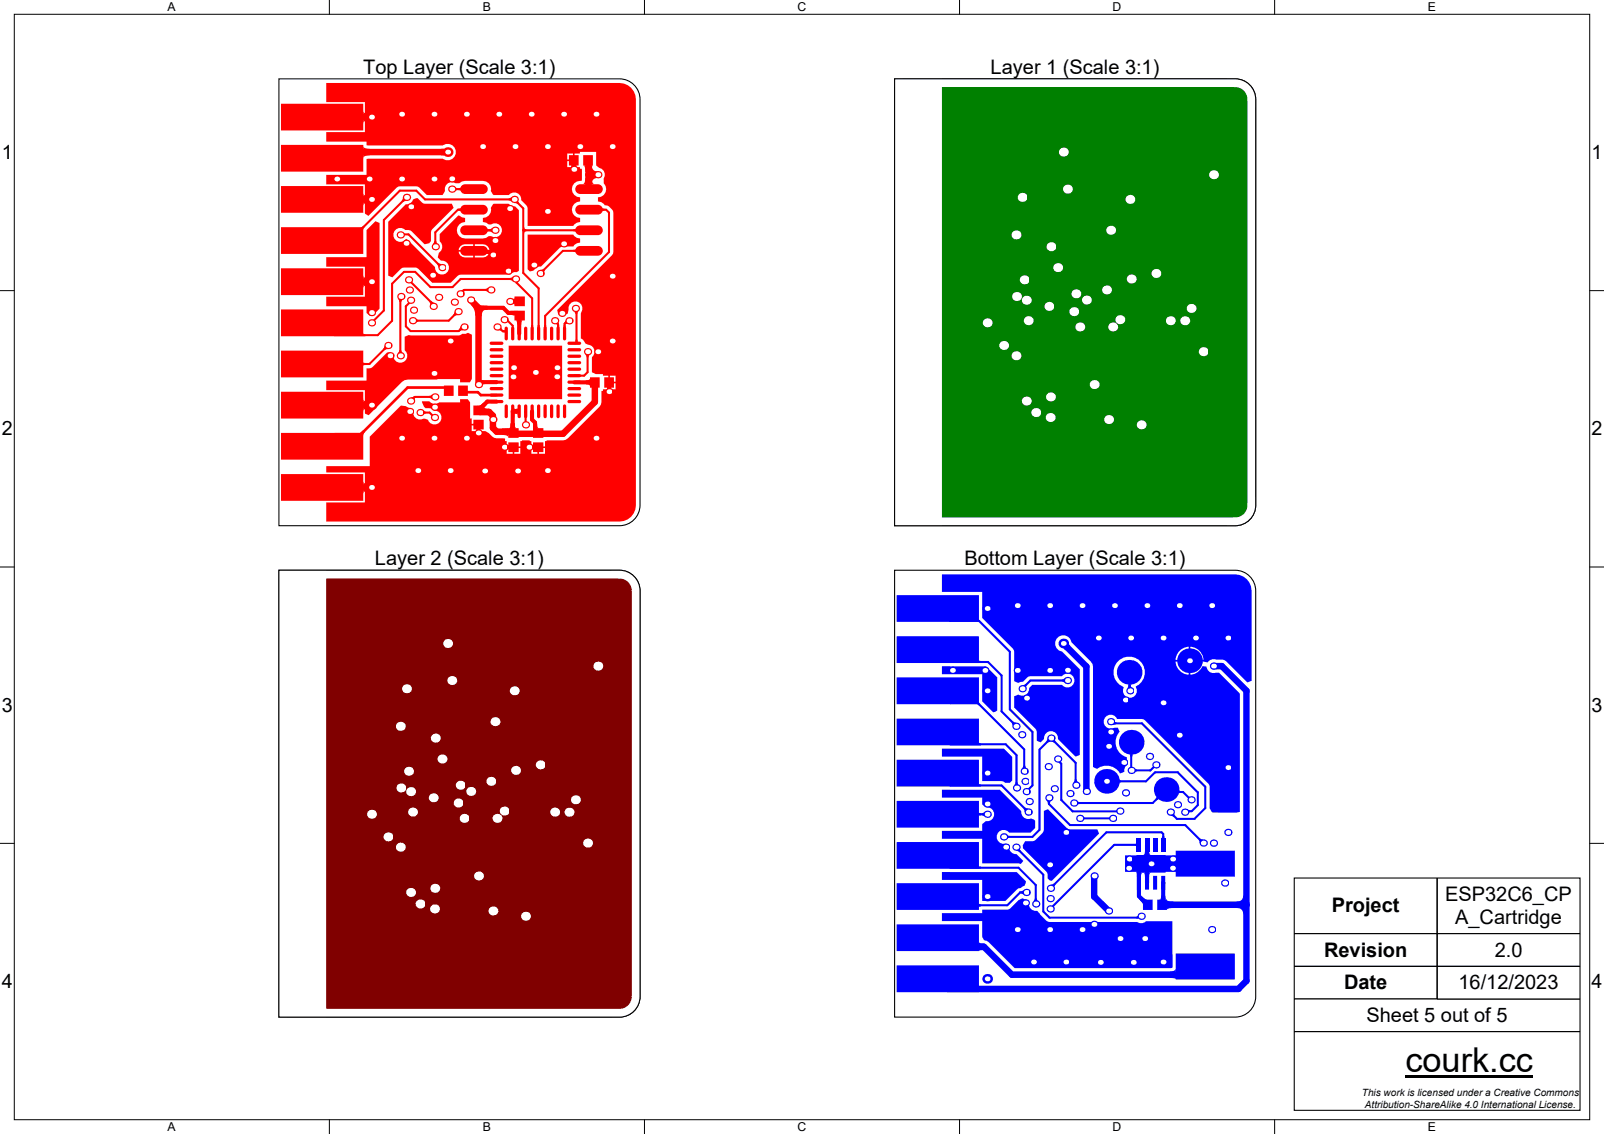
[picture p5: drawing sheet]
<svg xmlns="http://www.w3.org/2000/svg" width="297mm" height="210mm" viewBox="0 0 297 210" stroke-linecap="round" stroke-linejoin="round" font-family="sans-serif">
<defs><g id="words">
<text font-size="6.3" x="260.2" y="198.5">courk.cc</text>
<g font-size="3.7">
<text x="67.3" y="13.7">Top Layer (Scale 3:1)</text>
<text x="183.4" y="13.7">Layer 1 (Scale 3:1)</text>
<text x="69.4" y="104.7">Layer 2 (Scale 3:1)</text>
<text x="178.6" y="104.7">Bottom Layer (Scale 3:1)</text>
<text x="267.6" y="166.8">ESP32C6_CP</text>
<text x="246.6" y="169">Project</text>
<text x="269.5" y="171.1">A_Cartridge</text>
<text x="245.2" y="177.2">Revision</text>
<text x="276.8" y="177.2">2.0</text>
<text x="248.9" y="183.2">Date</text>
<text x="270.1" y="183.2">16/12/2023</text>
<text x="253" y="189.2">Sheet 5 out of 5</text>
</g>
<g font-size="3.6">
<text x=".3" y="29.4">1</text>
<text x="294.7" y="29.4">1</text>
<text x=".3" y="80.6">2</text>
<text x="294.7" y="80.6">2</text>
<text x=".3" y="131.8">3</text>
<text x="294.7" y="131.8">3</text>
<text x=".3" y="183">4</text>
<text x="294.7" y="183">4</text>
</g>
<g font-size="2.3">
<text x="31" y="2.1">A</text>
<text x="89.4" y="2.1">B</text>
<text x="147.7" y="2.1">C</text>
<text x="206" y="2.1">D</text>
<text x="264.4" y="2.1">E</text>
<text x="31" y="209.5">A</text>
<text x="89.4" y="209.5">B</text>
<text x="147.7" y="209.5">C</text>
<text x="206" y="209.5">D</text>
<text x="264.4" y="209.5">E</text>
</g>
<g font-size="1.9">
<text x="252.2" y="203">This work is licensed under a Creative Commons</text>
<text x="252.7" y="205.2">Attribution-ShareAlike 4.0 International License.</text>
</g>
</g></defs>
<g fill="none" stroke="#000" stroke-width=".19">
<path d="M2.6 2.6h291.8v204.8h-291.8zM61 0v2.6M119.3 0v2.6M177.7 0v2.6M236 0v2.6M0 53.8h2.6M294.4 53.8h2.6M0 105h2.6M294.4 105h2.6M0 156.2h2.6M294.4 156.2h2.6M61 207.4v2.6"/>
<path d="M119.3 207.4v2.6M177.7 207.4v2.6M236 207.4v2.6"/>
</g>
<path d="M239.7 162.7h26.3v10.1h-26.3z" fill="#fff"/>
<path d="M266.1 162.6v10.3h-26.5" fill="none" stroke="#000" stroke-width=".2"/>
<path d="M239.7 173h26.3v5.9h-26.3z" fill="#fff"/>
<path d="M239.6 172.9h26.5v6.1h-26.5" fill="none" stroke="#000" stroke-width=".2"/>
<path d="M239.7 179.1h26.3v5.8h-26.3z" fill="#fff"/>
<path d="M239.6 179h26.5v6h-26.5" fill="none" stroke="#000" stroke-width=".2"/>
<path d="M239.7 185.1h52.8v5.8h-52.8z" fill="#fff"/>
<path d="M239.6 185h53M239.6 191h53" fill="none" stroke="#000" stroke-width=".2"/>
<path d="M239.7 191.1h52.8v14.4h-52.8z" fill="#fff"/>
<path d="M239.6 191h53" fill="none" stroke="#000" stroke-width=".2"/>
<path d="M266.2 162.7h26.3v10.1h-26.3z" fill="#fff"/>
<path d="M266.1 162.6v10.3h26.5" fill="none" stroke="#000" stroke-width=".2"/>
<path d="M266.2 173h26.3v5.9h-26.3z" fill="#fff"/>
<path d="M292.6 172.9h-26.5v6.1h26.5" fill="none" stroke="#000" stroke-width=".2"/>
<path d="M266.2 179.1h26.3v5.8h-26.3z" fill="#fff"/>
<path d="M239.6 162.6h53v43h-53zM292.6 179h-26.5v6h26.5" fill="none" stroke="#000" stroke-width=".2"/>
<path d="M260.2 199.2h23.7v.4h-23.7z" fill="#000"/>
<path d="M51.6 14.6h63.1a3.8 3.8 0 0 1 3.8 3.8v75.1a3.8 3.8 0 0 1-3.8 3.9h-63.1z" fill-rule="evenodd" fill="#fff" stroke="#000" stroke-width=".2"/>
<g fill="#f00">
<path d="M84.8 71.4h1.8v1.9h-1.8z" fill-rule="evenodd"/>
<path d="M82.2 71.4h1.8v1.9h-1.8z" fill-rule="evenodd"/>
<path d="M93.6 74.9a.3 .3 0 0 1 .4 .3v1.9a.3 .3 0 0 1-.3 .3 .3 .3 0 0 1-.3-.3v-1.9z" fill-rule="evenodd"/>
<path d="M94.8 74.9a.3 .3 0 0 1 .4 .3v1.9a.3 .3 0 0 1-.3 .3 .3 .3 0 0 1-.3-.3v-1.9z" fill-rule="evenodd"/>
<path d="M96 74.9a.3 .3 0 0 1 .4 .3v1.9a.3 .3 0 0 1-.3 .3 .3 .3 0 0 1-.3-.3v-1.9z" fill-rule="evenodd"/>
<path d="M97.2 74.9a.3 .3 0 0 1 .4 .3v1.9a.3 .3 0 0 1-.3 .3 .3 .3 0 0 1-.3-.3v-1.9z" fill-rule="evenodd"/>
<path d="M98.4 74.9a.3 .3 0 0 1 .4 .3v1.9a.3 .3 0 0 1-.3 .3 .3 .3 0 0 1-.3-.3v-1.9z" fill-rule="evenodd"/>
<path d="M99.6 74.9a.3 .3 0 0 1 .4 .3v1.9a.3 .3 0 0 1-.3 .3 .3 .3 0 0 1-.3-.3v-1.9z" fill-rule="evenodd"/>
<path d="M100.8 74.9a.3 .3 0 0 1 .4 .3v1.9a.3 .3 0 0 1-.3 .3 .3 .3 0 0 1-.3-.3v-1.9z" fill-rule="evenodd"/>
<path d="M102 74.9a.3 .3 0 0 1 .4 .3v1.9a.3 .3 0 0 1-.3 .3 .3 .3 0 0 1-.3-.3v-1.9z" fill-rule="evenodd"/>
<path d="M103.2 74.9a.3 .3 0 0 1 .4 .3v1.9a.3 .3 0 0 1-.3 .3 .3 .3 0 0 1-.3-.3v-1.9z" fill-rule="evenodd"/>
<path d="M104.4 74.9a.3 .3 0 0 1 .4 .3v1.9a.3 .3 0 0 1-.3 .3 .3 .3 0 0 1-.3-.3v-1.9z" fill-rule="evenodd"/>
<path d="M105.1 74.2l.3-.1h1.9a.3 .3 0 0 1 .3 .3 .3 .3 0 0 1-.3 .3h-1.9a.3 .3 0 0 1-.3-.5z" fill-rule="evenodd"/>
<path d="M105.1 73l.3-.1h1.9a.3 .3 0 0 1 .3 .3 .3 .3 0 0 1-.3 .3h-1.9a.3 .3 0 0 1-.3-.5z" fill-rule="evenodd"/>
<path d="M105.1 71.8l.3-.1h1.9a.3 .3 0 0 1 .3 .3 .3 .3 0 0 1-.3 .3h-1.9a.3 .3 0 0 1-.3-.5z" fill-rule="evenodd"/>
<path d="M105.2 70.5h2.1a.3 .3 0 0 1 .3 .3 .3 .3 0 0 1-.3 .3h-1.9a.3 .3 0 0 1-.3-.3 .3 .3 0 0 1 .1-.3z" fill-rule="evenodd"/>
<path d="M105.1 69.4l.3-.1h1.9a.3 .3 0 0 1 .3 .3 .3 .3 0 0 1-.3 .3h-1.9a.3 .3 0 0 1-.3-.5z" fill-rule="evenodd"/>
<path d="M105.1 68.2l.3-.1h1.9a.3 .3 0 0 1 .3 .3 .3 .3 0 0 1-.3 .3h-1.9a.3 .3 0 0 1-.3-.5z" fill-rule="evenodd"/>
<path d="M105.1 67l.3-.1h1.9a.3 .3 0 0 1 .3 .3 .3 .3 0 0 1-.3 .3h-1.9a.3 .3 0 0 1-.3-.5z" fill-rule="evenodd"/>
<path d="M105.1 65.8l.3-.1h1.9a.3 .3 0 0 1 .3 .3 .3 .3 0 0 1-.3 .3h-1.9a.3 .3 0 0 1-.3-.5z" fill-rule="evenodd"/>
<path d="M105.2 64.5h2.1a.3 .3 0 0 1 .3 .3 .3 .3 0 0 1-.3 .3h-1.9a.3 .3 0 0 1-.3-.3 .3 .3 0 0 1 .1-.3z" fill-rule="evenodd"/>
<path d="M105.2 63.3h2.1a.3 .3 0 0 1 .3 .3 .3 .3 0 0 1-.3 .3h-1.9a.3 .3 0 0 1-.3-.3 .3 .3 0 0 1 .1-.3z" fill-rule="evenodd"/>
<path d="M104.3 60.6a.3 .3 0 0 1 .3-.1 .3 .3 0 0 1 .2 .3v1.9a.3 .3 0 0 1-.3 .3 .3 .3 0 0 1-.3-.3z" fill-rule="evenodd"/>
<path d="M103.1 60.6a.3 .3 0 0 1 .3-.1 .3 .3 0 0 1 .2 .3v1.9a.3 .3 0 0 1-.3 .3 .3 .3 0 0 1-.3-.3z" fill-rule="evenodd"/>
<path d="M101.9 60.6a.3 .3 0 0 1 .3-.1 .3 .3 0 0 1 .2 .3v1.9a.3 .3 0 0 1-.3 .3 .3 .3 0 0 1-.3-.3z" fill-rule="evenodd"/>
<path d="M100.7 60.6a.3 .3 0 0 1 .3-.1 .3 .3 0 0 1 .2 .3v1.9a.3 .3 0 0 1-.3 .3 .3 .3 0 0 1-.3-.3z" fill-rule="evenodd"/>
<path d="M99.5 60.6a.3 .3 0 0 1 .3-.1 .3 .3 0 0 1 .2 .3v1.9a.3 .3 0 0 1-.3 .3 .3 .3 0 0 1-.3-.3z" fill-rule="evenodd"/>
<path d="M98.3 60.6a.3 .3 0 0 1 .3-.1 .3 .3 0 0 1 .2 .3v1.9a.3 .3 0 0 1-.3 .3 .3 .3 0 0 1-.3-.3z" fill-rule="evenodd"/>
<path d="M97.1 60.6a.3 .3 0 0 1 .3-.1 .3 .3 0 0 1 .2 .3v1.9a.3 .3 0 0 1-.3 .3 .3 .3 0 0 1-.3-.3z" fill-rule="evenodd"/>
<path d="M95.9 60.6a.3 .3 0 0 1 .3-.1 .3 .3 0 0 1 .2 .3v1.9a.3 .3 0 0 1-.3 .3 .3 .3 0 0 1-.3-.3z" fill-rule="evenodd"/>
<path d="M94.7 60.6a.3 .3 0 0 1 .3-.1 .3 .3 0 0 1 .2 .3v1.9a.3 .3 0 0 1-.3 .3 .3 .3 0 0 1-.3-.3z" fill-rule="evenodd"/>
<path d="M93.5 60.6a.3 .3 0 0 1 .3-.1 .3 .3 0 0 1 .2 .3v1.9a.3 .3 0 0 1-.3 .3 .3 .3 0 0 1-.3-.3z" fill-rule="evenodd"/>
<path d="M90.8 63.3h2.1a.3 .3 0 0 1 .3 .3 .3 .3 0 0 1-.3 .3h-1.9a.3 .3 0 0 1-.3-.3 .3 .3 0 0 1 .1-.3z" fill-rule="evenodd"/>
<path d="M90.8 64.5h2.1a.3 .3 0 0 1 .3 .3 .3 .3 0 0 1-.3 .3h-1.9a.3 .3 0 0 1-.3-.3 .3 .3 0 0 1 .1-.3z" fill-rule="evenodd"/>
<path d="M90.8 65.7h2.1a.3 .3 0 0 1 .3 .3 .3 .3 0 0 1-.3 .3h-1.9a.3 .3 0 0 1-.3-.3 .3 .3 0 0 1 .1-.3z" fill-rule="evenodd"/>
<path d="M90.8 66.9h2.1a.3 .3 0 0 1 .3 .3 .3 .3 0 0 1-.3 .3h-1.9a.3 .3 0 0 1-.3-.3 .3 .3 0 0 1 .1-.3z" fill-rule="evenodd"/>
<path d="M90.7 68.2l.3-.1h1.9a.3 .3 0 0 1 .3 .3 .3 .3 0 0 1-.3 .3h-1.9a.3 .3 0 0 1-.3-.5z" fill-rule="evenodd"/>
<path d="M90.8 69.3h2.1a.3 .3 0 0 1 .3 .3 .3 .3 0 0 1-.3 .3h-1.9a.3 .3 0 0 1-.3-.3 .3 .3 0 0 1 .1-.3z" fill-rule="evenodd"/>
<path d="M90.8 70.5h2.1a.3 .3 0 0 1 .3 .3 .3 .3 0 0 1-.3 .3h-1.9a.3 .3 0 0 1-.3-.3 .3 .3 0 0 1 .1-.3z" fill-rule="evenodd"/>
<path d="M90.8 71.7h2.1a.3 .3 0 0 1 .3 .3 .3 .3 0 0 1-.3 .3h-1.9a.3 .3 0 0 1-.3-.3 .3 .3 0 0 1 .1-.3z" fill-rule="evenodd"/>
<path d="M90.7 73l.3-.1h1.9a.3 .3 0 0 1 .3 .3 .3 .3 0 0 1-.3 .3h-1.9a.3 .3 0 0 1-.3-.5z" fill-rule="evenodd"/>
<path d="M90.7 74.2l.3-.1h1.9a.3 .3 0 0 1 .3 .3 .3 .3 0 0 1-.3 .3h-1.9a.3 .3 0 0 1-.3-.5z" fill-rule="evenodd"/>
<path d="M94.2 64h9.9v9.9h-9.9z" fill-rule="evenodd"/>
<path d="M98.7 81.9h1.9v1.8h-1.9z" fill-rule="evenodd"/>
<path d="M98.7 79.3h1.9v1.8h-1.9z" fill-rule="evenodd"/>
<path d="M52 34.5h15.3v4.9h-15.3z" fill-rule="evenodd"/>
<path d="M87.6 75.1h2v1.8h-2z" fill-rule="evenodd"/>
<path d="M87.6 77.7h2v1.8h-2z" fill-rule="evenodd"/>
<path d="M94.1 79.3h1.9v1.8h-1.9z" fill-rule="evenodd"/>
<path d="M94.1 81.9h1.9v1.8h-1.9z" fill-rule="evenodd"/>
<path d="M95.3 57.5h1.9v1.8h-1.9z" fill-rule="evenodd"/>
<path d="M95.3 54.9h1.9v1.8h-1.9z" fill-rule="evenodd"/>
<path d="M109.2 69.9h1.8v1.9h-1.8z" fill-rule="evenodd"/>
<path d="M111.9 69.9h1.8v1.9h-1.8z" fill-rule="evenodd"/>
<path d="M108 28.7h1.8v1.9h-1.8z" fill-rule="evenodd"/>
<path d="M105.3 28.7h1.8v1.9h-1.8z" fill-rule="evenodd"/>
<path d="M85.5 34.4l.6-.3h3.3a.9 .9 0 0 1 .9 .9 .9 .9 0 0 1-.9 .9h-3.3a.9 .9 0 0 1-.8-.5 .9 .9 0 0 1 .2-1z" fill-rule="evenodd"/>
<path d="M85.5 38.2l.6-.3h3.3a.9 .9 0 0 1 .9 .9 .9 .9 0 0 1-.9 .9h-3.3a.9 .9 0 0 1-.8-.5 .9 .9 0 0 1 .2-1z" fill-rule="evenodd"/>
<path d="M85.5 42l.6-.3h3.3a.9 .9 0 0 1 .9 .9 .9 .9 0 0 1-.9 .9h-3.3a.9 .9 0 0 1-.8-.5 .9 .9 0 0 1 .2-1z" fill-rule="evenodd"/>
<path d="M85.5 45.8l.6-.2h3.3a.9 .9 0 0 1 .9 .9 .9 .9 0 0 1-.9 .9h-3.3a.9 .9 0 0 1-.8-.6 .9 .9 0 0 1 .2-1z" fill-rule="evenodd"/>
<path d="M106.8 34.4l.6-.3h3.3a.9 .9 0 0 1 .9 .9 .9 .9 0 0 1-.9 .9h-3.3a.9 .9 0 0 1-.8-.5 .9 .9 0 0 1 .2-1z" fill-rule="evenodd"/>
<path d="M106.8 38.2l.6-.3h3.3a.9 .9 0 0 1 .9 .9 .9 .9 0 0 1-.9 .9h-3.3a.9 .9 0 0 1-.8-.5 .9 .9 0 0 1 .2-1z" fill-rule="evenodd"/>
<path d="M106.8 42l.6-.3h3.3a.9 .9 0 0 1 .9 .9 .9 .9 0 0 1-.9 .9h-3.3a.9 .9 0 0 1-.8-.5 .9 .9 0 0 1 .2-1z" fill-rule="evenodd"/>
<path d="M106.8 45.8l.6-.2h3.3a.9 .9 0 0 1 .9 .9 .9 .9 0 0 1-.9 .9h-3.3a.9 .9 0 0 1-.8-.6 .9 .9 0 0 1 .2-1z" fill-rule="evenodd"/>
<path d="M52 26.8h15.3v5h-15.3z" fill-rule="evenodd"/>
<path d="M52 87.8h15.3v4.9h-15.3z" fill-rule="evenodd"/>
<path d="M52 42.1h15.3v4.9h-15.3z" fill-rule="evenodd"/>
<path d="M52 49.7h15.3v4.9h-15.3z" fill-rule="evenodd"/>
<path d="M52 57.3h15.3v5h-15.3z" fill-rule="evenodd"/>
<path d="M52 64.9h15.3v5h-15.3z" fill-rule="evenodd"/>
<path d="M52 72.6h15.3v4.9h-15.3z" fill-rule="evenodd"/>
<path d="M52 80.2h15.3v4.9h-15.3z" fill-rule="evenodd"/>
<path d="M52 19.2h15.3v5h-15.3z" fill-rule="evenodd"/>
</g>
<g fill="#f00">
<circle cx="88.6" cy="80.2" r=".68"/>
<circle cx="112.8" cy="72.5" r=".68"/>
<circle cx="98" cy="82.8" r=".68"/>
<circle cx="93.4" cy="82.8" r=".68"/>
<circle cx="81.2" cy="55.1" r=".68"/>
<circle cx="110.4" cy="21.2" r=".68"/>
<circle cx="113.4" cy="27.2" r=".68"/>
<circle cx="113.4" cy="51.1" r=".68"/>
<circle cx="113.4" cy="63.2" r=".68"/>
<circle cx="110.4" cy="81.1" r=".68"/>
<circle cx="104.4" cy="21.2" r=".68"/>
<circle cx="107.4" cy="27.2" r=".68"/>
<circle cx="104.4" cy="45.1" r=".68"/>
<circle cx="98.4" cy="21.2" r=".68"/>
<circle cx="101.4" cy="27.2" r=".68"/>
<circle cx="101.4" cy="39.2" r=".68"/>
<circle cx="101.4" cy="87.1" r=".68"/>
<circle cx="92.4" cy="21.2" r=".68"/>
<circle cx="95.4" cy="27.2" r=".68"/>
<circle cx="86.4" cy="21.2" r=".68"/>
<circle cx="89.4" cy="27.2" r=".68"/>
<circle cx="86.4" cy="81.1" r=".68"/>
<circle cx="80.4" cy="21.2" r=".68"/>
<circle cx="80.4" cy="33.2" r=".68"/>
<circle cx="83.4" cy="63.2" r=".68"/>
<circle cx="80.4" cy="69.2" r=".68"/>
<circle cx="80.4" cy="81.1" r=".68"/>
<circle cx="83.4" cy="87.1" r=".68"/>
<circle cx="74.4" cy="21.2" r=".68"/>
<circle cx="74.4" cy="33.2" r=".68"/>
<circle cx="74.4" cy="81.1" r=".68"/>
<circle cx="77.4" cy="87.1" r=".68"/>
<circle cx="68.4" cy="33.2" r=".68"/>
<circle cx="62.4" cy="33.2" r=".68"/>
<circle cx="105.4" cy="59.4" r=".68"/>
<circle cx="106.5" cy="57.1" r=".68"/>
<circle cx="104" cy="58" r=".68"/>
<circle cx="94.1" cy="50.2" r=".68"/>
<circle cx="95.5" cy="51.7" r=".68"/>
<circle cx="100" cy="50.6" r=".68"/>
<circle cx="110.7" cy="65.1" r=".68"/>
<circle cx="98.8" cy="49.1" r=".68"/>
<circle cx="94.4" cy="55.8" r=".68"/>
<circle cx="87.2" cy="55.6" r=".68"/>
<circle cx="102.7" cy="59.4" r=".68"/>
<circle cx="91.3" cy="77.7" r=".68"/>
<circle cx="88.6" cy="71.2" r=".68"/>
<circle cx="80.1" cy="51" r=".68"/>
<circle cx="85.9" cy="60.5" r=".68"/>
<circle cx="93.4" cy="59.2" r=".68"/>
<circle cx="92" cy="60.5" r=".68"/>
<circle cx="97.3" cy="78.7" r=".68"/>
<circle cx="84.8" cy="57.7" r=".68"/>
<circle cx="84.1" cy="56" r=".68"/>
<circle cx="85.2" cy="54.4" r=".68"/>
<circle cx="76.4" cy="59.4" r=".68"/>
<circle cx="76.6" cy="57.4" r=".68"/>
<circle cx="74.2" cy="54.9" r=".68"/>
<circle cx="75.6" cy="51.8" r=".68"/>
<circle cx="76" cy="55.6" r=".68"/>
<circle cx="75.8" cy="53.7" r=".68"/>
<circle cx="95.2" cy="36.9" r=".68"/>
<circle cx="91.3" cy="47.2" r=".68"/>
<circle cx="68.8" cy="57.9" r=".68"/>
<circle cx="94.4" cy="38.6" r=".68"/>
<circle cx="76.1" cy="38.3" r=".68"/>
<circle cx="75.3" cy="36.5" r=".68"/>
<circle cx="91.7" cy="44.5" r=".68"/>
<circle cx="81.8" cy="49.6" r=".68"/>
<circle cx="80.6" cy="45.7" r=".68"/>
<circle cx="83.6" cy="33.1" r=".68"/>
<circle cx="83.6" cy="35" r=".68"/>
<circle cx="71.8" cy="64" r=".68"/>
<circle cx="90.9" cy="53.7" r=".68"/>
<circle cx="108.8" cy="65.1" r=".68"/>
<circle cx="80.2" cy="56.7" r=".68"/>
<circle cx="91.7" cy="42.6" r=".68"/>
<circle cx="75.2" cy="45.1" r=".68"/>
<circle cx="74.1" cy="43.5" r=".68"/>
<circle cx="68.8" cy="59.8" r=".68"/>
<circle cx="72.2" cy="65.9" r=".68"/>
<circle cx="89.7" cy="87.2" r=".68"/>
<circle cx="95.8" cy="87.2" r=".68"/>
<circle cx="82.9" cy="28.2" r=".9"/>
<circle cx="80.5" cy="73.5" r=".68"/>
<circle cx="80.5" cy="77.3" r=".68"/>
<circle cx="80.5" cy="75.4" r=".68"/>
<circle cx="75.9" cy="76.2" r=".68"/>
<circle cx="76" cy="74.3" r=".68"/>
<circle cx="77.8" cy="76.4" r=".68"/>
<circle cx="74.1" cy="65.9" r=".68"/>
<circle cx="110.7" cy="32.4" r=".68"/>
<circle cx="99.1" cy="69" r=".68"/>
<circle cx="95" cy="69.8" r=".68"/>
<circle cx="103.1" cy="68.1" r=".68"/>
<circle cx="103.1" cy="69.8" r=".68"/>
<circle cx="95.1" cy="68.1" r=".68"/>
<circle cx="68.8" cy="90.3" r=".9"/>
<circle cx="68.8" cy="75" r=".9"/>
<circle cx="68.8" cy="52.2" r=".9"/>
<circle cx="68.8" cy="36.9" r=".9"/>
<circle cx="68.8" cy="21.7" r=".9"/>
<circle cx="106.3" cy="31.4" r=".68"/>
</g>
<path d="M83.1 72.4l-.6-.6h-7l-8.5 8.4v.2h-5.1M85.8 72.4l.2 .2h2.5l.5 .6h2.9" fill="none" stroke="#f00" stroke-width=".5"/>
<g fill="none" stroke="#f00" stroke-width=".38">
<path d="M75.3 36.5l-4.2 4.2v16.8l-2.3 2.3M83.6 35h4.2M87.8 38.8h-3l-4.2 4.2v2.7M109.1 38.8h3.1l.6 .6v7.3l-11.9 11.8v3.3M59.6 59.8l2.3 2.3h8l2.7-2.7v-6.9l2.2-2.2h2.1l2.8 2.9h4.1l1.5-1.5h10.2l.1 .2v.5l2.9 2.8v6.6M61.5 42.7h5.2l7.3-7.4h3.1l1.6 1.6h16.5l1.7 1.7v11.9l2.8 2.9v8.4M74.1 43.5l1.5-.1 6.2 6.2M74.2 54.9l-.1 .1v10.9M75.6 51.8l4.4 4.4v.4l.2 .1M76 55.6v.2l-.9 .9v3.7l.9 .9h8.9l.8-.8h.2M84.8 57.7l-1.7 1.7h-6.7M87.8 42.6h3.9"/>
<path d="M90.9 53.7h-5l-.7 .7M93.4 59.2l.1 .2h.5l.9 .9v1.5M96.9 42.6h12.2M102.7 59.4l.6 .6v1.8M102.7 59.4h.1M105.4 59.4l-.2 .2h-.3l-.4 .4v1.8M106.5 57.1v.3l.2 .2v5.9l-.4 .1M109.1 46.5h-4.9l-4.2 4.1M71.8 64l-3.4 3.4h-8.8M77.8 76.4h1.7l1 .9M80.5 73.5h-3.7l-.8 .8M85.7 72.4h.1"/>
<path d="M92 60.5h.3l.8 .8h.5l.1 .5M97.3 76.2v2.5M108.7 65.2l.1 3.7-.6 .7h-1.9"/>
</g>
<path d="M59.6 36.9h9.2M59.6 21.7h9.2M82.9 28.2h-22.1l-1.2 1.1M108.9 29.7l.2 5.3M109 32.4h1.7M59.6 52.2h9.2M87.2 55.6l1.4 1.4v14.2M59.6 75h9.2M110.1 70.8v3.6l-5.8 5.9h-9.1l-.4-.4h-2.8l-.7-.7v-2.2l-.7-.7h-1.7l-.3-.3M59.6 90.3h9.2" fill="none" stroke="#f00" stroke-width="1.2"/>
<g fill="none" stroke="#f00" stroke-width=".76">
<path d="M106.2 29.7v1.7M106.2 31.4h.1M87.8 46.5l.2 .2h2.5l.6 .5h.2M88.6 57h4.6l.9 .9h1.6l.5 .5-.1 3.4M96.2 55.8h-1.8M88.6 78.7v1.5M88.6 78.6v.1M91.9 74.4h-1.7l-1 1.1M91.9 70.8h-2.8l-.5 .4M95.9 76.2h-1v3.8M98.5 76.2v1.5l.6 .6v1.4l.6 .5M106.4 70.8h3.7"/>
<path d="M112.8 72.5h.1M112.8 70.8v1.7M112.8 70.8h.1M93.4 82.8h1.7M95.1 82.8h.1M98 82.8h.1M98 82.8h1.6M99.6 82.8h.1M99.7 82.8v.1"/>
</g>
<g fill="#f00">
<path d="M97.7 43.4h8.5l.6 .7 .6 .1v.7l-.6 .1-.6 .6h-2l-.5 .3-3.5 3.4-.2 .1a1.15 1.15 0 0 0-1.1 .6l-.8 .3-.4-.4z" fill-rule="evenodd"/>
<path d="M71.9 41.1v9.9l.7 .4 1.6-1.6 .6-.3 2.4 .1 2.8 2.8h3.5l1.2-1.3 .6-.2h9.1l.2-.1a1.18 1.18 0 0 1 1.1-.4l.4-.3v-11.2l-.7-.7-.9-.2-.3-.3h-2.8l-.5 .8a1.48 1.48 0 0 1-1.5 1.9v.7l.6 .1 .5 .4h.4a1.3 1.3 0 0 1 2.1 1 1.3 1.3 0 0 1-2.1 1.1h-.4l-.5 .4-.6 .1h-3.3a1.53 1.53 0 0 1-1.5-1.6 1.53 1.53 0 0 1 1.5-1.5v-.7l-.6-.2-.6-.3-3.5 3.5v1.3a1.29 1.29 0 0 1-.1 2.1l-.2 .9 .5 .6a1.31 1.31 0 0 1 1.5 1.2 1.31 1.31 0 0 1-1.3 1.4 1.31 1.31 0 0 1-1.3-1.5l-5.3-5.2a1.29 1.29 0 0 1-1.9 .4 1.29 1.29 0 0 1-.2-1.9 1.29 1.29 0 0 1 1.9-.1h.6l.6 .2 2.4 2.4 .9-.2 .3-.4v-1.6l.2-.5 4-4-.3-.8h-5l-.6-.2-.8-.8-.8 .2a1.56 1.56 0 0 1-1.4 .9zM87.9 45.2h1.5a1.18 1.18 0 0 1 1.2 1.1h-2.7zM85.3 45.6l.8-.4h1.5v1.1h-2.7zM87.9 46.6h2.7a1.18 1.18 0 0 1-1.2 1.1h-1.5zM84.9 46.6h2.7v1.1h-1.5a1.18 1.18 0 0 1-1.2-1.1z" fill-rule="evenodd"/>
<path d="M60.4 47.6h7.5v-5l1.6-1.6 .8 .3v15.9l-1.4 1.3h-.4l-.6-.5v-1.3h-7.5v-1.8h7.2v-2.6h-8v-.3h8v-2.6h-7.2z" fill-rule="evenodd"/>
<path d="M60.4 70.5h7.5v-2.3h.8l.3-.2 2.7-2.7a.89 .89 0 0 1 1.2 .8 1.3 1.3 0 0 0 1.9 .9 1.3 1.3 0 0 0 .1-2.2v-2.4l.8-.4 9.2 .1 .7-.3a1.01 1.01 0 0 0 1.1-.2l.7 .4v8.1l-.4 .7h-1.8v-.6l-9.7 .1-.6 .1-.5 .3-6.1 6.2-.7-.3v-1.4h-8v-.3h8v-2.6h-7.2z" fill-rule="evenodd"/>
<path d="M60.4 15.4v3.5h7.2v2.6h-8v.3h8v2.7h-7.2v1.7h7.5v.7h.3h13.7a1.54 1.54 0 0 1 2.1 .1 1.54 1.54 0 0 1 .1 2.1 1.54 1.54 0 0 1-2.1 .3h-14.1v3h-7.5v1.8h7.2v2.6h-8v.3h8v2.5l.6 .4 5.5-5.4h3.7l1.6 1.5h3l.4-.7a1.29 1.29 0 0 1 .5-1.4 1.29 1.29 0 0 1 1.5-.1h.6l.5-.3 .6-.1h3.3a1.49 1.49 0 0 1 1.5 1.9l.5 .7h2.8a1.31 1.31 0 0 1 1.5-.4 1.31 1.31 0 0 1 .8 1.3l1.1 1.3 .1 3.5h8.5l.6-.6 .6-.1v-.7a1.53 1.53 0 0 1-1.5-1.6 1.53 1.53 0 0 1 1.5-1.5v-.7a1.54 1.54 0 0 1-1.5-1.7 1.54 1.54 0 0 1 1.8-1.4v-2.3h-.3v-.3h-1v-2.5h1v-.3h3v2.6l.5 .3a1.36 1.36 0 0 1 .9 2.1v.8a1.53 1.53 0 0 1 .3 1.7 1.53 1.53 0 0 1-1.4 1v.7l.6 .1 .7 .6a1.66 1.66 0 0 1 1.6 1.4l-.1 7.6-10.3 10.4 .2 .8 .6 .4 .5-.1a1.21 1.21 0 0 0 .8-1.1 1.3 1.3 0 0 1 1.6-1.5 1.3 1.3 0 0 1 .6 2.1v4.7a1.31 1.31 0 0 1 .9 .9l.6 .2a1.31 1.31 0 0 1 1 1 1.31 1.31 0 0 1-.4 1.4v2.7l.7 .4h1.3v.3h1v2.5h-1v.3h-.2v2l-.1 .5-.3 .4-5.9 5.9-.8 .4h-3.1v.1h-.3v1h-2.5v-1h-.3v-.1h-1.5v.1h-.3v1h-2.5v-1h-.3v-.5h-.2a2.72 2.72 0 0 1-2.8-1l-.6-.4h-1.1v-1.2h-.2v-.1h-1.3v-1h-.3v-3l-.4-.6h-1.4v.6h-3.9a1.28 1.28 0 0 1-1.8-.2h-1.3l.3 1 .3 .3a1.33 1.33 0 0 1 1.5 .4 1.31 1.31 0 0 1 1.4 1.2 1.31 1.31 0 0 1-1 1.4 1.31 1.31 0 0 1-1.5-.9l-.8-.2a1.33 1.33 0 0 1-1.4-.1 1.33 1.33 0 0 1-.5-1.3l-.6-.6-.7-.3-1-.1-5.7 5.8v5.4h-8.1v1.2h7.2v2.6h-8v.3h8v2.6h-7.2v3.6h54.3a3 3 0 0 0 3-3.1v-75.1a3 3 0 0 0-3-3zM105 28.4h1.1v1.1h-1.1zM105 29.8h1.1v1.1h-1.1zM112.9 69.6h1.1v1.1h-1.1zM112.9 71h1.1v1.1h-1.1zM87.3 78.8h1.2v1h-1.2zM99.8 83h1.1v1h-1.1zM98.4 83h1.1v1h-1.1zM95.2 83h1.1v1h-1.1zM93.8 83h1.1v1h-1.1z" fill-rule="evenodd"/>
<path d="M87.2 56.4l2.8 1a.92 .92 0 0 0-.8 1.2l-1.2-.1a2.79 2.79 0 0 0-.8-2.1z" fill-rule="evenodd"/>
<path d="M109.6 30.6a1.03 1.03 0 0 0 1.1 1.2v1.2a1.03 1.03 0 0 0-1.1 1.2l-1.2-1.8z" fill-rule="evenodd"/>
<path d="M97.1 42.1l.1 .3 .3 .1v.3l-.3 .1-.1 .3-.4-.6z" fill-rule="evenodd"/>
<path d="M94.6 78.4h.7l.1 1.2h-.9z" fill-rule="evenodd"/>
<path d="M94.6 78.4h.7l.1 1.2h-.9z" fill-rule="evenodd"/>
<path d="M89 56.6h1.3v.8h-1.3z" fill-rule="evenodd"/>
<path d="M88.6 70.6l.2-.1 .5 .5-.1 .3z" fill-rule="evenodd"/>
<path d="M89 56.6h1.3v.8h-1.3z" fill-rule="evenodd"/>
<path d="M105.9 30.4h.7l.1 .5h-.9z" fill-rule="evenodd"/>
<path d="M67.6 21.1h.5v1.2h-.5z" fill-rule="evenodd"/>
<path d="M67.6 36.3h.5v1.3l-.5-.1z" fill-rule="evenodd"/>
<path d="M67.6 51.6l.5-.1v1.3h-.5z" fill-rule="evenodd"/>
<path d="M67.6 74.4h.5v1.3l-.5-.1z" fill-rule="evenodd"/>
<path d="M67.6 89.7l.5-.1v1.3h-.5z" fill-rule="evenodd"/>
<path d="M73.9 64.8h.4l.3 .6h-.9z" fill-rule="evenodd"/>
<path d="M78.3 75.9l.5 .3v.4l-.5 .3z" fill-rule="evenodd"/>
<path d="M76 73.6l.6-.2 .3 .3-.2 .6z" fill-rule="evenodd"/>
<path d="M79.5 73.3l.5-.3v1l-.5-.3z" fill-rule="evenodd"/>
<path d="M81.7 27.6l.5-.1v1.3h-.5z" fill-rule="evenodd"/>
<path d="M90.6 42.5l.6-.3v.9l-.6-.3z" fill-rule="evenodd"/>
<path d="M79.5 55.9l.3-.2 .7 .4-.9 .4v-.3z" fill-rule="evenodd"/>
<path d="M108.3 65.6h1l-.3 .6h-.4z" fill-rule="evenodd"/>
<path d="M89.8 53.5l.6-.3v1l-.6-.3z" fill-rule="evenodd"/>
<path d="M71.2 64l.6 .7-.6 .2-.2-.3z" fill-rule="evenodd"/>
<path d="M84.1 34.6l.6 .2v.4l-.6 .3z" fill-rule="evenodd"/>
<path d="M80.4 44.6h.4l.3 .6h-1z" fill-rule="evenodd"/>
<path d="M81.2 48.7l.6 .2-.6 .7-.3-.6z" fill-rule="evenodd"/>
<path d="M74.6 36.6l.7 .6-.6 .2-.3-.2z" fill-rule="evenodd"/>
<path d="M95.9 36.9l.2 .6-.3 .3-.6-.2z" fill-rule="evenodd"/>
<path d="M94.2 36.7l.5-.2v.9l-.5-.3z" fill-rule="evenodd"/>
<path d="M73.7 55.3l.9 .2-.3 .5-.4-.1z" fill-rule="evenodd"/>
<path d="M76.9 58.9l.5 .3v.4l-.5 .3z" fill-rule="evenodd"/>
<path d="M85.3 53.7l.5-.1 .3 .2-.2 .5z" fill-rule="evenodd"/>
<path d="M84.2 57.7l.6 .7-.6 .2-.3-.3z" fill-rule="evenodd"/>
<path d="M92.7 60.4l.3 .6-.2 .3-.6-.1z" fill-rule="evenodd"/>
<path d="M85.3 60.4l.5 .8-.6 .1-.2-.3z" fill-rule="evenodd"/>
<path d="M88.7 70.6l.8-.2 .2 .7-.4 .1z" fill-rule="evenodd"/>
<path d="M102.9 60l.4-.4 .2 .3-.3 .3z" fill-rule="evenodd"/>
<path d="M94.9 55.3l.5 .1v.8l-.5 .1z" fill-rule="evenodd"/>
<path d="M100 50l.6-.2 .3 .2-.2 .6z" fill-rule="evenodd"/>
<path d="M94.4 51.5l.6-.3v.9l-.6-.2z" fill-rule="evenodd"/>
<path d="M106.2 57.7l.9-.3-.2 .7-.3 .1z" fill-rule="evenodd"/>
<path d="M104.7 59.3l.4 .7-.4 .1-.3-.3z" fill-rule="evenodd"/>
<path d="M67.3 20.5a.92 .92 0 0 0 1.2 .6v1.2a.92 .92 0 0 0-1.2 .6z" fill-rule="evenodd"/>
<path d="M66.4 80.2l.3-.1 .5-.4 .4 .3-.4 .5v.2z" fill-rule="evenodd"/>
<path d="M67.3 73.8a.92 .92 0 0 0 1.2 .6v1.2a.92 .92 0 0 0-1.2 .6z" fill-rule="evenodd"/>
<path d="M67.3 67l.3 .2v.4l-.3 .2z" fill-rule="evenodd"/>
<path d="M67.3 61.7l.3 .2v.4h-.3z" fill-rule="evenodd"/>
<path d="M67.3 51a.92 .92 0 0 0 1.2 .6v1.2a.92 .92 0 0 0-1.2 .6z" fill-rule="evenodd"/>
<path d="M66.7 42.1l.6-.3 .2 .3-.2 .5z" fill-rule="evenodd"/>
<path d="M67.3 89.1a.92 .92 0 0 0 1.2 .6v1.2a.92 .92 0 0 0-1.2 .6z" fill-rule="evenodd"/>
<path d="M67.3 27a.92 .92 0 0 0 1.2 .6v1.2a.92 .92 0 0 0-1.2 .6z" fill-rule="evenodd"/>
<path d="M106.2 46.3l.4-.2v.7l-.4-.2z" fill-rule="evenodd"/>
<path d="M106.2 42.5l.4-.2v.7l-.4-.2z" fill-rule="evenodd"/>
<path d="M111.5 38.5l.5 .1v.4l-.5 .2z" fill-rule="evenodd"/>
<path d="M108.4 32.9h1.2a.92 .92 0 0 0 .6 1.2h-2.4a.93 .93 0 0 0 .6-1.2z" fill-rule="evenodd"/>
<path d="M90.2 42.3l.5 .2v.3l-.5 .2z" fill-rule="evenodd"/>
<path d="M84.9 38.6l.4-.1v.7l-.4-.2z" fill-rule="evenodd"/>
<path d="M84.9 34.8l.4-.2v.8l-.4-.2z" fill-rule="evenodd"/>
<path d="M105.5 30.6h1.5l-.3 .2-.1 .6h-.7l-.1-.6z" fill-rule="evenodd"/>
<path d="M108 30.6h1.8l-.2 .3v.9h-1.2a1.2 1.2 0 0 0-.3-1.1z" fill-rule="evenodd"/>
<path d="M108.5 70.4l.6-.1 .2-.3v1.6l-.2-.3-.6-.1z" fill-rule="evenodd"/>
<path d="M94.5 55.4l.6-.1 .2-.2v1.5l-.2-.3-.6-.1z" fill-rule="evenodd"/>
<path d="M94.5 57.6l.8-.1v1.2l-.2-.3-.6-.1z" fill-rule="evenodd"/>
<path d="M95.4 59.3h1.5l-.3 .2-.1 .6h-.7l-.1-.6z" fill-rule="evenodd"/>
<path d="M92.9 79.3h1.2v1.8a.94 .94 0 0 0-1.2-.6z" fill-rule="evenodd"/>
<path d="M94.6 78.5h.7l.1 .6 .3 .2h-1.5l.3-.2z" fill-rule="evenodd"/>
<path d="M89.5 75.3a.81 .81 0 0 0 1.1 .4v1.2h-1z" fill-rule="evenodd"/>
<path d="M88.4 75.1a.66 .66 0 0 0 .8-.3l.3-.2 .6 .4-.6 .7v.4z" fill-rule="evenodd"/>
<path d="M67.3 35.7a.92 .92 0 0 0 1.2 .6v1.2a.92 .92 0 0 0-1.2 .6z" fill-rule="evenodd"/>
<path d="M98.7 78.5h.8v.6l.3 .2h-1.1z" fill-rule="evenodd"/>
<path d="M93.1 61.2l.3-.2v.7l-.3-.2z" fill-rule="evenodd"/>
<path d="M98.3 60.2h.4l.1 .5h-.5z" fill-rule="evenodd"/>
<path d="M99.5 60.2h.4l.1 .5h-.5z" fill-rule="evenodd"/>
<path d="M100.7 60.2h.4l.1 .5h-.5z" fill-rule="evenodd"/>
<path d="M103.1 60.2h.4l.1 .5h-.5z" fill-rule="evenodd"/>
<path d="M104.3 60.2h.4l.1 .5h-.5z" fill-rule="evenodd"/>
<path d="M106.6 62.9h.3l.2 .4h-.7z" fill-rule="evenodd"/>
<path d="M95.1 75.8l.6-.1 .1-.3v1.5l-.1-.3-.6-.1z" fill-rule="evenodd"/>
<path d="M95.2 75.5l.2 .2 .5 .1v.7l-.5 .1-.2 .2z" fill-rule="evenodd"/>
</g>
<g fill="#fff">
<circle cx="88.6" cy="80.2" r=".45"/>
<circle cx="112.8" cy="72.5" r=".45"/>
<circle cx="98" cy="82.8" r=".45"/>
<circle cx="93.4" cy="82.8" r=".45"/>
<circle cx="81.2" cy="55.1" r=".45"/>
<circle cx="110.4" cy="21.2" r=".45"/>
<circle cx="113.4" cy="27.2" r=".45"/>
<circle cx="113.4" cy="51.1" r=".45"/>
<circle cx="113.4" cy="63.2" r=".45"/>
<circle cx="110.4" cy="81.1" r=".45"/>
<circle cx="104.4" cy="21.2" r=".45"/>
<circle cx="107.4" cy="27.2" r=".45"/>
<circle cx="104.4" cy="45.1" r=".45"/>
<circle cx="98.4" cy="21.2" r=".45"/>
<circle cx="101.4" cy="27.2" r=".45"/>
<circle cx="101.4" cy="39.2" r=".45"/>
<circle cx="101.4" cy="87.1" r=".45"/>
<circle cx="92.4" cy="21.2" r=".45"/>
<circle cx="95.4" cy="27.2" r=".45"/>
<circle cx="86.4" cy="21.2" r=".45"/>
<circle cx="89.4" cy="27.2" r=".45"/>
<circle cx="86.4" cy="81.1" r=".45"/>
<circle cx="80.4" cy="21.2" r=".45"/>
<circle cx="80.4" cy="33.2" r=".45"/>
<circle cx="83.4" cy="63.2" r=".45"/>
<circle cx="80.4" cy="69.2" r=".45"/>
<circle cx="80.4" cy="81.1" r=".45"/>
<circle cx="83.4" cy="87.1" r=".45"/>
<circle cx="74.4" cy="21.2" r=".45"/>
<circle cx="74.4" cy="33.2" r=".45"/>
<circle cx="74.4" cy="81.1" r=".45"/>
<circle cx="77.4" cy="87.1" r=".45"/>
<circle cx="68.4" cy="33.2" r=".45"/>
<circle cx="62.4" cy="33.2" r=".45"/>
<circle cx="105.4" cy="59.4" r=".45"/>
<circle cx="106.5" cy="57.1" r=".45"/>
<circle cx="104" cy="58" r=".45"/>
<circle cx="94.1" cy="50.2" r=".45"/>
<circle cx="95.5" cy="51.7" r=".45"/>
<circle cx="100" cy="50.6" r=".45"/>
<circle cx="110.7" cy="65.1" r=".45"/>
<circle cx="98.8" cy="49.1" r=".45"/>
<circle cx="94.4" cy="55.8" r=".45"/>
<circle cx="87.2" cy="55.6" r=".45"/>
<circle cx="102.7" cy="59.4" r=".45"/>
<circle cx="91.3" cy="77.7" r=".45"/>
<circle cx="88.6" cy="71.2" r=".45"/>
<circle cx="80.1" cy="51" r=".45"/>
<circle cx="85.9" cy="60.5" r=".45"/>
<circle cx="93.4" cy="59.2" r=".45"/>
<circle cx="92" cy="60.5" r=".45"/>
<circle cx="97.3" cy="78.7" r=".45"/>
<circle cx="84.8" cy="57.7" r=".45"/>
<circle cx="84.1" cy="56" r=".45"/>
<circle cx="85.2" cy="54.4" r=".45"/>
<circle cx="76.4" cy="59.4" r=".45"/>
<circle cx="76.6" cy="57.4" r=".45"/>
<circle cx="74.2" cy="54.9" r=".45"/>
<circle cx="75.6" cy="51.8" r=".45"/>
<circle cx="76" cy="55.6" r=".45"/>
<circle cx="75.8" cy="53.7" r=".45"/>
<circle cx="95.2" cy="36.9" r=".45"/>
<circle cx="91.3" cy="47.2" r=".45"/>
<circle cx="68.8" cy="57.9" r=".45"/>
<circle cx="94.4" cy="38.6" r=".45"/>
<circle cx="76.1" cy="38.3" r=".45"/>
<circle cx="75.3" cy="36.5" r=".45"/>
<circle cx="91.7" cy="44.5" r=".45"/>
<circle cx="81.8" cy="49.6" r=".45"/>
<circle cx="80.6" cy="45.7" r=".45"/>
<circle cx="83.6" cy="33.1" r=".45"/>
<circle cx="83.6" cy="35" r=".45"/>
<circle cx="71.8" cy="64" r=".45"/>
<circle cx="90.9" cy="53.7" r=".45"/>
<circle cx="108.8" cy="65.1" r=".45"/>
<circle cx="80.2" cy="56.7" r=".45"/>
<circle cx="91.7" cy="42.6" r=".45"/>
<circle cx="75.2" cy="45.1" r=".45"/>
<circle cx="74.1" cy="43.5" r=".45"/>
<circle cx="68.8" cy="59.8" r=".45"/>
<circle cx="72.2" cy="65.9" r=".45"/>
<circle cx="89.7" cy="87.2" r=".45"/>
<circle cx="95.8" cy="87.2" r=".45"/>
<circle cx="82.9" cy="28.2" r=".45"/>
<circle cx="80.5" cy="73.5" r=".45"/>
<circle cx="80.5" cy="77.3" r=".45"/>
<circle cx="80.5" cy="75.4" r=".45"/>
<circle cx="75.9" cy="76.2" r=".45"/>
<circle cx="76" cy="74.3" r=".45"/>
<circle cx="77.8" cy="76.4" r=".45"/>
<circle cx="74.1" cy="65.9" r=".45"/>
<circle cx="110.7" cy="32.4" r=".45"/>
<circle cx="99.1" cy="69" r=".45"/>
<circle cx="95" cy="69.8" r=".45"/>
<circle cx="103.1" cy="68.1" r=".45"/>
<circle cx="103.1" cy="69.8" r=".45"/>
<circle cx="95.1" cy="68.1" r=".45"/>
<circle cx="68.8" cy="90.3" r=".45"/>
<circle cx="68.8" cy="75" r=".45"/>
<circle cx="68.8" cy="52.2" r=".45"/>
<circle cx="68.8" cy="36.9" r=".45"/>
<circle cx="68.8" cy="21.7" r=".45"/>
<circle cx="106.3" cy="31.4" r=".45"/>
</g>
<path d="M165.6 14.6h63.1a3.8 3.8 0 0 1 3.8 3.8v75.1a3.8 3.8 0 0 1-3.8 3.9h-63.1z" fill-rule="evenodd" fill="#fff" stroke="#000" stroke-width=".2"/>
<path d="M165.6 14.6h63.1a3.8 3.8 0 0 1 3.8 3.8v75.1a3.8 3.8 0 0 1-3.8 3.9h-63.1z" fill-rule="evenodd" fill="#008000" stroke="#000" stroke-width=".2"/>
<path d="M228.7 14.6a3.8 3.8 0 0 1 3.8 3.8M232.5 93.5a3.8 3.8 0 0 1-3.8 3.9" fill="none" stroke="#fff" stroke-width="3"/>
<g fill="#fff">
<circle cx="219.4" cy="59.4" r=".83"/>
<circle cx="220.5" cy="57.1" r=".83"/>
<circle cx="209.5" cy="51.7" r=".83"/>
<circle cx="214" cy="50.6" r=".83"/>
<circle cx="201.2" cy="55.6" r=".83"/>
<circle cx="216.7" cy="59.4" r=".83"/>
<circle cx="205.3" cy="77.7" r=".83"/>
<circle cx="202.6" cy="71.2" r=".83"/>
<circle cx="199.9" cy="60.5" r=".83"/>
<circle cx="207.4" cy="59.2" r=".83"/>
<circle cx="206" cy="60.5" r=".83"/>
<circle cx="211.3" cy="78.7" r=".83"/>
<circle cx="198.8" cy="57.7" r=".83"/>
<circle cx="199.2" cy="54.4" r=".83"/>
<circle cx="190.4" cy="59.4" r=".83"/>
<circle cx="188.2" cy="54.9" r=".83"/>
<circle cx="189.6" cy="51.8" r=".83"/>
<circle cx="190" cy="55.6" r=".83"/>
<circle cx="209.2" cy="36.9" r=".83"/>
<circle cx="189.3" cy="36.5" r=".83"/>
<circle cx="195.8" cy="49.6" r=".83"/>
<circle cx="194.6" cy="45.7" r=".83"/>
<circle cx="197.6" cy="35" r=".83"/>
<circle cx="185.8" cy="64" r=".83"/>
<circle cx="204.9" cy="53.7" r=".83"/>
<circle cx="222.8" cy="65.1" r=".83"/>
<circle cx="194.2" cy="56.7" r=".83"/>
<circle cx="205.7" cy="42.6" r=".83"/>
<circle cx="188.1" cy="43.5" r=".83"/>
<circle cx="182.8" cy="59.8" r=".83"/>
<circle cx="196.9" cy="28.2" r=".83"/>
<circle cx="194.5" cy="73.5" r=".83"/>
<circle cx="194.5" cy="77.3" r=".83"/>
<circle cx="190" cy="74.3" r=".83"/>
<circle cx="191.8" cy="76.4" r=".83"/>
<circle cx="188.1" cy="65.9" r=".83"/>
<circle cx="224.7" cy="32.4" r=".83"/>
</g>
<path d="M228.7 14.6h-63.1v82.8h63.1M232.5 18.4v75.1" fill="none" stroke="#fff" stroke-width="3"/>
<path d="M165.6 14.6h8.8v82.8h-8.8z" fill-rule="evenodd" fill="#fff"/>
<g fill="#fff">
<circle cx="219.4" cy="59.4" r=".45"/>
<circle cx="220.5" cy="57.1" r=".45"/>
<circle cx="209.5" cy="51.7" r=".45"/>
<circle cx="214" cy="50.6" r=".45"/>
<circle cx="201.2" cy="55.6" r=".45"/>
<circle cx="216.7" cy="59.4" r=".45"/>
<circle cx="205.3" cy="77.7" r=".45"/>
<circle cx="202.6" cy="71.2" r=".45"/>
<circle cx="199.9" cy="60.5" r=".45"/>
<circle cx="207.4" cy="59.2" r=".45"/>
<circle cx="206" cy="60.5" r=".45"/>
<circle cx="211.3" cy="78.7" r=".45"/>
<circle cx="198.8" cy="57.7" r=".45"/>
<circle cx="199.2" cy="54.4" r=".45"/>
<circle cx="190.4" cy="59.4" r=".45"/>
<circle cx="188.2" cy="54.9" r=".45"/>
<circle cx="189.6" cy="51.8" r=".45"/>
<circle cx="190" cy="55.6" r=".45"/>
<circle cx="209.2" cy="36.9" r=".45"/>
<circle cx="189.3" cy="36.5" r=".45"/>
<circle cx="195.8" cy="49.6" r=".45"/>
<circle cx="194.6" cy="45.7" r=".45"/>
<circle cx="197.6" cy="35" r=".45"/>
<circle cx="185.8" cy="64" r=".45"/>
<circle cx="204.9" cy="53.7" r=".45"/>
<circle cx="222.8" cy="65.1" r=".45"/>
<circle cx="194.2" cy="56.7" r=".45"/>
<circle cx="205.7" cy="42.6" r=".45"/>
<circle cx="188.1" cy="43.5" r=".45"/>
<circle cx="182.8" cy="59.8" r=".45"/>
<circle cx="196.9" cy="28.2" r=".45"/>
<circle cx="194.5" cy="73.5" r=".45"/>
<circle cx="194.5" cy="77.3" r=".45"/>
<circle cx="190" cy="74.3" r=".45"/>
<circle cx="191.8" cy="76.4" r=".45"/>
<circle cx="188.1" cy="65.9" r=".45"/>
<circle cx="224.7" cy="32.4" r=".45"/>
</g>
<path d="M165.6 14.6h63.1a3.8 3.8 0 0 1 3.8 3.8v75.1a3.8 3.8 0 0 1-3.8 3.9h-63.1z" fill="none" stroke="#000" stroke-width=".2"/>
<path d="M51.6 105.6h63.1a3.8 3.8 0 0 1 3.8 3.8v75.1a3.8 3.8 0 0 1-3.8 3.9h-63.1z" fill-rule="evenodd" fill="#fff" stroke="#000" stroke-width=".2"/>
<path d="M51.6 105.6h63.1a3.8 3.8 0 0 1 3.8 3.8v75.1a3.8 3.8 0 0 1-3.8 3.9h-63.1z" fill-rule="evenodd" fill="#800000" stroke="#000" stroke-width=".2"/>
<path d="M114.7 105.6a3.8 3.8 0 0 1 3.8 3.8M118.5 184.5a3.8 3.8 0 0 1-3.8 3.9" fill="none" stroke="#fff" stroke-width="3"/>
<g fill="#fff">
<circle cx="105.4" cy="150.4" r=".83"/>
<circle cx="106.5" cy="148.1" r=".83"/>
<circle cx="95.5" cy="142.7" r=".83"/>
<circle cx="100" cy="141.6" r=".83"/>
<circle cx="87.2" cy="146.6" r=".83"/>
<circle cx="102.7" cy="150.4" r=".83"/>
<circle cx="91.3" cy="168.7" r=".83"/>
<circle cx="88.6" cy="162.2" r=".83"/>
<circle cx="85.9" cy="151.5" r=".83"/>
<circle cx="93.4" cy="150.2" r=".83"/>
<circle cx="92" cy="151.5" r=".83"/>
<circle cx="97.3" cy="169.7" r=".83"/>
<circle cx="84.8" cy="148.7" r=".83"/>
<circle cx="85.2" cy="145.4" r=".83"/>
<circle cx="76.4" cy="150.4" r=".83"/>
<circle cx="74.2" cy="145.9" r=".83"/>
<circle cx="75.6" cy="142.8" r=".83"/>
<circle cx="76" cy="146.6" r=".83"/>
<circle cx="95.2" cy="127.9" r=".83"/>
<circle cx="75.3" cy="127.5" r=".83"/>
<circle cx="81.8" cy="140.6" r=".83"/>
<circle cx="80.6" cy="136.7" r=".83"/>
<circle cx="83.6" cy="126" r=".83"/>
<circle cx="71.8" cy="155" r=".83"/>
<circle cx="90.9" cy="144.7" r=".83"/>
<circle cx="108.8" cy="156.1" r=".83"/>
<circle cx="80.2" cy="147.7" r=".83"/>
<circle cx="91.7" cy="133.6" r=".83"/>
<circle cx="74.1" cy="134.5" r=".83"/>
<circle cx="68.8" cy="150.8" r=".83"/>
<circle cx="82.9" cy="119.2" r=".83"/>
<circle cx="80.5" cy="164.5" r=".83"/>
<circle cx="80.5" cy="168.3" r=".83"/>
<circle cx="76" cy="165.3" r=".83"/>
<circle cx="77.8" cy="167.4" r=".83"/>
<circle cx="74.1" cy="156.9" r=".83"/>
<circle cx="110.7" cy="123.4" r=".83"/>
</g>
<path d="M114.7 105.6h-63.1v82.8h63.1M118.5 109.4v75.1" fill="none" stroke="#fff" stroke-width="3"/>
<path d="M51.6 105.6h8.8v82.8h-8.8z" fill-rule="evenodd" fill="#fff"/>
<g fill="#fff">
<circle cx="105.4" cy="150.4" r=".45"/>
<circle cx="106.5" cy="148.1" r=".45"/>
<circle cx="95.5" cy="142.7" r=".45"/>
<circle cx="100" cy="141.6" r=".45"/>
<circle cx="87.2" cy="146.6" r=".45"/>
<circle cx="102.7" cy="150.4" r=".45"/>
<circle cx="91.3" cy="168.7" r=".45"/>
<circle cx="88.6" cy="162.2" r=".45"/>
<circle cx="85.9" cy="151.5" r=".45"/>
<circle cx="93.4" cy="150.2" r=".45"/>
<circle cx="92" cy="151.5" r=".45"/>
<circle cx="97.3" cy="169.7" r=".45"/>
<circle cx="84.8" cy="148.7" r=".45"/>
<circle cx="85.2" cy="145.4" r=".45"/>
<circle cx="76.4" cy="150.4" r=".45"/>
<circle cx="74.2" cy="145.9" r=".45"/>
<circle cx="75.6" cy="142.8" r=".45"/>
<circle cx="76" cy="146.6" r=".45"/>
<circle cx="95.2" cy="127.9" r=".45"/>
<circle cx="75.3" cy="127.5" r=".45"/>
<circle cx="81.8" cy="140.6" r=".45"/>
<circle cx="80.6" cy="136.7" r=".45"/>
<circle cx="83.6" cy="126" r=".45"/>
<circle cx="71.8" cy="155" r=".45"/>
<circle cx="90.9" cy="144.7" r=".45"/>
<circle cx="108.8" cy="156.1" r=".45"/>
<circle cx="80.2" cy="147.7" r=".45"/>
<circle cx="91.7" cy="133.6" r=".45"/>
<circle cx="74.1" cy="134.5" r=".45"/>
<circle cx="68.8" cy="150.8" r=".45"/>
<circle cx="82.9" cy="119.2" r=".45"/>
<circle cx="80.5" cy="164.5" r=".45"/>
<circle cx="80.5" cy="168.3" r=".45"/>
<circle cx="76" cy="165.3" r=".45"/>
<circle cx="77.8" cy="167.4" r=".45"/>
<circle cx="74.1" cy="156.9" r=".45"/>
<circle cx="110.7" cy="123.4" r=".45"/>
</g>
<path d="M51.6 105.6h63.1a3.8 3.8 0 0 1 3.8 3.8v75.1a3.8 3.8 0 0 1-3.8 3.9h-63.1z" fill="none" stroke="#000" stroke-width=".2"/>
<path d="M165.6 105.6h63.1a3.8 3.8 0 0 1 3.8 3.8v75.1a3.8 3.8 0 0 1-3.8 3.9h-63.1z" fill-rule="evenodd" fill="#fff" stroke="#000" stroke-width=".2"/>
<g fill="#00f">
<circle cx="209.5" cy="137.5" r="2.29"/>
<circle cx="215.9" cy="146.2" r="2.29"/>
<circle cx="209.1" cy="124.5" r="2.29"/>
<circle cx="220.3" cy="122.4" r="2.29"/>
<circle cx="204.9" cy="144.7" r="2.29"/>
<circle cx="202.6" cy="171.2" r=".68"/>
<circle cx="226.8" cy="163.5" r=".68"/>
<circle cx="212" cy="173.8" r=".68"/>
<circle cx="207.4" cy="173.8" r=".68"/>
<circle cx="195.2" cy="146.1" r=".68"/>
<circle cx="224.4" cy="112.2" r=".68"/>
<circle cx="227.4" cy="118.2" r=".68"/>
<circle cx="227.4" cy="142.2" r=".68"/>
<circle cx="227.4" cy="154.2" r=".68"/>
<circle cx="224.4" cy="172.1" r=".68"/>
<circle cx="218.4" cy="112.2" r=".68"/>
<circle cx="221.4" cy="118.2" r=".68"/>
<circle cx="218.4" cy="136.2" r=".68"/>
<circle cx="212.4" cy="112.2" r=".68"/>
<circle cx="215.4" cy="118.2" r=".68"/>
<circle cx="215.4" cy="130.2" r=".68"/>
<circle cx="215.4" cy="178.1" r=".68"/>
<circle cx="206.4" cy="112.2" r=".68"/>
<circle cx="209.4" cy="118.2" r=".68"/>
<circle cx="200.4" cy="112.2" r=".68"/>
<circle cx="203.4" cy="118.2" r=".68"/>
<circle cx="200.4" cy="172.1" r=".68"/>
<circle cx="194.4" cy="112.2" r=".68"/>
<circle cx="194.4" cy="124.2" r=".68"/>
<circle cx="197.4" cy="154.2" r=".68"/>
<circle cx="194.4" cy="160.2" r=".68"/>
<circle cx="194.4" cy="172.1" r=".68"/>
<circle cx="197.4" cy="178.1" r=".68"/>
<circle cx="188.4" cy="112.2" r=".68"/>
<circle cx="188.4" cy="124.2" r=".68"/>
<circle cx="188.4" cy="172.1" r=".68"/>
<circle cx="191.4" cy="178.1" r=".68"/>
<circle cx="182.4" cy="124.2" r=".68"/>
<circle cx="176.4" cy="124.2" r=".68"/>
<circle cx="219.4" cy="150.4" r=".68"/>
<circle cx="220.5" cy="148.1" r=".68"/>
<circle cx="218" cy="149" r=".68"/>
<circle cx="208.1" cy="141.2" r=".68"/>
<circle cx="209.5" cy="142.7" r=".68"/>
<circle cx="214" cy="141.6" r=".68"/>
<circle cx="224.7" cy="156.1" r=".68"/>
<circle cx="212.8" cy="140.1" r=".68"/>
<circle cx="208.4" cy="146.8" r=".68"/>
<circle cx="201.2" cy="146.6" r=".68"/>
<circle cx="216.7" cy="150.4" r=".68"/>
<circle cx="205.3" cy="168.7" r=".68"/>
<circle cx="202.6" cy="162.2" r=".68"/>
<circle cx="194.1" cy="142" r=".68"/>
<circle cx="199.9" cy="151.5" r=".68"/>
<circle cx="207.4" cy="150.2" r=".68"/>
<circle cx="206" cy="151.5" r=".68"/>
<circle cx="211.3" cy="169.7" r=".68"/>
<circle cx="198.8" cy="148.7" r=".68"/>
<circle cx="198.1" cy="147" r=".68"/>
<circle cx="199.2" cy="145.4" r=".68"/>
<circle cx="190.4" cy="150.4" r=".68"/>
<circle cx="190.6" cy="148.4" r=".68"/>
<circle cx="188.2" cy="145.9" r=".68"/>
<circle cx="189.6" cy="142.8" r=".68"/>
<circle cx="190" cy="146.6" r=".68"/>
<circle cx="189.8" cy="144.7" r=".68"/>
<circle cx="209.2" cy="127.9" r=".68"/>
<circle cx="205.3" cy="138.2" r=".68"/>
<circle cx="182.8" cy="148.9" r=".68"/>
<circle cx="208.4" cy="129.6" r=".68"/>
<circle cx="190.1" cy="129.3" r=".68"/>
<circle cx="189.3" cy="127.5" r=".68"/>
<circle cx="205.7" cy="135.5" r=".68"/>
<circle cx="195.8" cy="140.6" r=".68"/>
<circle cx="194.6" cy="136.7" r=".68"/>
<circle cx="197.6" cy="124.1" r=".68"/>
<circle cx="197.6" cy="126" r=".68"/>
<circle cx="185.8" cy="155" r=".68"/>
<circle cx="204.9" cy="144.7" r=".68"/>
<circle cx="222.8" cy="156.1" r=".68"/>
<circle cx="194.2" cy="147.7" r=".68"/>
<circle cx="205.7" cy="133.6" r=".68"/>
<circle cx="189.2" cy="136.1" r=".68"/>
<circle cx="188.1" cy="134.5" r=".68"/>
<circle cx="182.8" cy="150.8" r=".68"/>
<circle cx="186.2" cy="156.9" r=".68"/>
<circle cx="203.7" cy="178.2" r=".68"/>
<circle cx="209.8" cy="178.2" r=".68"/>
<circle cx="196.9" cy="119.2" r=".9"/>
<circle cx="194.5" cy="164.5" r=".68"/>
<circle cx="194.5" cy="168.3" r=".68"/>
<circle cx="194.5" cy="166.4" r=".68"/>
<circle cx="189.9" cy="167.2" r=".68"/>
<circle cx="190" cy="165.3" r=".68"/>
<circle cx="191.8" cy="167.4" r=".68"/>
<circle cx="188.1" cy="156.9" r=".68"/>
<circle cx="224.7" cy="123.4" r=".68"/>
<circle cx="213.1" cy="160" r=".68"/>
<circle cx="209" cy="160.8" r=".68"/>
<circle cx="217.1" cy="159.1" r=".68"/>
<circle cx="217.1" cy="160.8" r=".68"/>
<circle cx="209.1" cy="159.1" r=".68"/>
<circle cx="182.8" cy="181.3" r=".9"/>
<circle cx="182.8" cy="166" r=".9"/>
<circle cx="182.8" cy="143.2" r=".9"/>
<circle cx="182.8" cy="127.9" r=".9"/>
<circle cx="182.8" cy="112.7" r=".9"/>
<circle cx="220.3" cy="122.4" r=".68"/>
</g>
<g fill="#00f">
<path d="M211.6 166.6h1.8v1.9h-1.8z" fill-rule="evenodd"/>
<path d="M214.3 166.6h1.8v1.9h-1.8z" fill-rule="evenodd"/>
<path d="M217.7 176.6h11v4.8h-11z" fill-rule="evenodd"/>
<path d="M217.7 157.5h11v4.8h-11z" fill-rule="evenodd"/>
<path d="M166 178.8h15.3v4.9h-15.3z" fill-rule="evenodd"/>
<path d="M210.5 162.2h.8v2.6h-.8z" fill-rule="evenodd"/>
<path d="M213.5 162.2h.8v2.6h-.8z" fill-rule="evenodd"/>
<path d="M212 162.2h.8v2.6h-.8z" fill-rule="evenodd"/>
<path d="M215 162.2h.8v2.6h-.8z" fill-rule="evenodd"/>
<path d="M210.4 158.3h5.4v3.3h-5.4z" fill-rule="evenodd"/>
<path d="M213.5 155.2h.8v2.5h-.8z" fill-rule="evenodd"/>
<path d="M212 155.2h.8v2.5h-.8z" fill-rule="evenodd"/>
<path d="M210.5 155.2h.8v2.5h-.8z" fill-rule="evenodd"/>
<path d="M215 155.2h.8v2.5h-.8z" fill-rule="evenodd"/>
<path d="M166 117.8h15.3v5h-15.3z" fill-rule="evenodd"/>
<path d="M166 171.2h15.3v4.9h-15.3z" fill-rule="evenodd"/>
<path d="M166 163.6h15.3v4.9h-15.3z" fill-rule="evenodd"/>
<path d="M166 148.3h15.3v5h-15.3z" fill-rule="evenodd"/>
<path d="M166 140.7h15.3v4.9h-15.3z" fill-rule="evenodd"/>
<path d="M166 133.1h15.3v4.9h-15.3z" fill-rule="evenodd"/>
<path d="M166 125.5h15.3v4.9h-15.3z" fill-rule="evenodd"/>
<path d="M166 110.2h15.3v5h-15.3z" fill-rule="evenodd"/>
<path d="M166 155.9h15.3v5h-15.3z" fill-rule="evenodd"/>
</g>
<path d="M209.5 137.5v5.2M194.2 147.7v1.2l3.9 3.9h21.4l3.3 3.3M204.9 144.7h7.3l1.7-1.7h4.2l3.7 3.7v2.4l-1.1 1.1h-1.1l-.2 .2M220.5 148.1l-1.4-1.4h-2.7l-.5-.5-2.5 2.5h-14.6M223.2 149.6l-2 2h-3.3l-1.2-1.2" fill="none" stroke="#00f" stroke-width=".38"/>
<circle cx="209.5" cy="137.5" r=".19" fill="#00f"/>
<g fill="none" stroke="#00f" stroke-width=".38">
<path d="M173.6 112.7l2.3 2.3h5.4l5.7 5.7v10.7l4.2 4.1v10l-1.2 1.1M173.6 127.9l2.3 2.3h5.2l8.5 8.6v4M173.6 120.3l2.3 2.3h7l2.6 2.5v6.6l2.6 2.8M175.9 137.8h10.3l2 2v6.1M197.6 126h-6.8l-1.5 1.5M205.7 133.6h.2l.3 .4h5.2l11.8 11.7v3.9M209.1 124.5l.1 3.4M209.5 137.5l.2 .1M173.6 143.2l2.3 2.3h9.6l4.9 4.9M173.6 150.8h9.2M188.1 156.9l5.1 5.1v6.8l1.1 1.1h16.3h.5l.2-.2M195.8 140.6v.2l.7 .6v6.7l2.1 2.1h8.8"/>
<path d="M199.2 145.4v-4.1l-4.6-4.6-2.1 2.1v14.9l-1.3 1.3h-5.4M199.9 151.5h6.1M209.5 142.7h.1M210.9 156.5h-4.6l-11.8 11.8M214 141.6l-1 1.1h-3.5M215.4 156.5v-2.1l-.3-.3h-10.2l-10.4 10.4M175.9 160.7h12.7l3.2 3.2v3.5M190 165.3h-1.1l-2.4 2.3h-11.2l-1.7-1.6"/>
</g>
<path d="M196.9 119.2l4.3 4.2v23.2M224.7 123.4h1.5l4.6 4.5v53.7l-1.5 1.5h-53.8l-1.9-1.8M173.6 173.6l1.7 1.7h6.9l5.2 5.2h34.3l1.5-1.5M202.6 162.2v3.8l2.7 2.7M215.2 167.6h15.6" fill="none" stroke="#00f" stroke-width="1.2"/>
<path d="M212.4 156.5v2.7l.7 .8M213.1 160h-1l-1.2 1.2v4.8l1.6 1.6M213.1 160l-.7 .7v2.8M215.4 163.5v3.8l-.2 .3M215.4 163.5h.1" fill="none" stroke="#00f" stroke-width=".76"/>
<g fill="#00f">
<path d="M208.3 158.4h18.3v3.1h-18.3z" fill-rule="evenodd"/>
<path d="M174.4 138.6h11.5l1.5 1.6v4.3l-.4 .5h-.9l-.6-.4h-3.6v-4.5h-7.5z" fill-rule="evenodd"/>
<path d="M174.4 123.4h8.2l2.1 2v6.2l-.8 .3-2-2v-5h-7.5z" fill-rule="evenodd"/>
<path d="M193.3 150.2l.7-.4 3.8 3.7 5.4 .1 .3 .8-8.8 8.7h-.3l-.4-.4v-.7l-.3-.6-4.3-4.4v-.5l.4-.7 1.7-.1 1.7-1.7z" fill-rule="evenodd"/>
<path d="M174.4 161.5h13.9l1.7 1.7a1.04 1.04 0 0 1-.8 1.1l-.9 .4-2.1 2.1h-4.3v-3.8h-7.5z" fill-rule="evenodd"/>
<path d="M174.4 106.4v3.2h7.5v4.8l5.8 6 .1 5.7 .7 .4 .9-.3 .8-.7 .6-.3h5.8a1.31 1.31 0 0 1 1.9-.1 1.31 1.31 0 0 1 0 1.9 1.31 1.31 0 0 1-1.9-.2h-5.5l-.5 .6a1.3 1.3 0 0 1-.7 1.3 1.3 1.3 0 0 1-1.4-.1l-.7 .3v2.1l3.9 4 .3 .5v1.7l.7 .3 .6-.6a1.31 1.31 0 0 1 1.3-1.5 1.31 1.31 0 0 1 1.3 1.4l3.3 3.3 .7-.3v-15.9l-3.2-3.2a1.54 1.54 0 0 1-1.4-1.5 1.54 1.54 0 0 1 1.4-1.5 1.54 1.54 0 0 1 1.7 1.2l3.6 3.7 .4 .8v18.6l.6 .3a3.7 3.7 0 0 1 3-.3l.7 .4 .7 .8 .8-.3v-.5l.5-.7v-1.5a2.86 2.86 0 0 1-1.4-4.7l-.3-.7h-.6a1.29 1.29 0 0 1-1.8-.4 1.29 1.29 0 0 1 .4-1.7 1.29 1.29 0 0 1 1.7 .2l.1 .2h4.6l.6 .3 11.7 11.7 .3 .6v4l.5 .8h4.3l.8-.1v-22l-3.9-3.8h-.6a1.25 1.25 0 0 1-1.7-1.1l-.7-.1a2.55 2.55 0 0 1-2.3 1.5v-2.4h2.4l.8 .2a1.24 1.24 0 0 1 1.5-.6l1.6 .1 4.3 4.2 .7-.3v-16.7a3 3 0 0 0-3-3zM220.4 119.8a2.54 2.54 0 0 1 2.4 2.4h-2.4zM218.2 120.8a2.49 2.49 0 0 1 1.9-1v2.4h-2.4l.1-.8zM217.7 122.5h2.4v2.4a2.54 2.54 0 0 1-2.4-2.4zM206.8 122.7a2.93 2.93 0 0 1 4.6 0 2.93 2.93 0 0 1-1.1 4.5 1.29 1.29 0 0 1-1 2 1.29 1.29 0 0 1-1.2-1.8l-.1-.2a2.91 2.91 0 0 1-1.2-4.5z" fill-rule="evenodd"/>
<path d="M174.4 146.2l10.7 .1 4 4a1.28 1.28 0 0 0 1.8 1.2l.8 .5v1.3l-.9 .9h-3.9a1.28 1.28 0 0 0-2.2 .4 1.28 1.28 0 0 0 1.5 1.6l.6 .6a1.5 1.5 0 0 0 1.4 1.4l1.3 1.2-.5 .6-.4-.1h-6.7v-4.6h-7.5v-1.4h7.5v-1.3l.6-.5a1.3 1.3 0 0 0 1.6-1.3 1.3 1.3 0 0 0-1.6-1.3l-.6-.5v-1.3h-7.5z" fill-rule="evenodd"/>
<path d="M174.4 169.1h7.5v-.6h4.6l.6-.3 1.5-1.5 .7-.4a1.35 1.35 0 0 1 1.2 .9 1.28 1.28 0 0 0 1.5 1.5l1.7 1.8 .6 .2h16.3a1.25 1.25 0 0 0 1.6-.1h4.9v8.6l-29.2 .1-4.8-4.8-.9-.4-.3-.6v-2.9h-7.5z" fill-rule="evenodd"/>
<path d="M229 167a1.06 1.06 0 0 0 1.2-1.2l1.2 1.8-1.2 1.8a1.06 1.06 0 0 0-1.2-1.2z" fill-rule="evenodd"/>
<path d="M212.7 159l.4 .3-.6 .6-.3-.3z" fill-rule="evenodd"/>
<path d="M212.5 160l.6 .6-.4 .3-.5-.5z" fill-rule="evenodd"/>
<path d="M188.1 157.6l.7-.7 .2 .6-.3 .3z" fill-rule="evenodd"/>
<path d="M191.6 166.3h.4l.3 .6h-1z" fill-rule="evenodd"/>
<path d="M189 165.1l.5-.3v.9l-.5-.2z" fill-rule="evenodd"/>
<path d="M194.5 163.8l.6-.2 .3 .3-.2 .6z" fill-rule="evenodd"/>
<path d="M197.8 119.2l.4 .4-.9 .8-.4-.3z" fill-rule="evenodd"/>
<path d="M181.7 150.6l.6-.3v1l-.6-.3z" fill-rule="evenodd"/>
<path d="M187.3 133.8l.3-.2 .6 .2-.7 .6z" fill-rule="evenodd"/>
<path d="M206.3 133.4l.2 .3 .2 .1v.3l-.8 .2z" fill-rule="evenodd"/>
<path d="M193.7 148.2h1l-.3 .6h-.4z" fill-rule="evenodd"/>
<path d="M222.2 155.2l.6 .2-.7 .7-.2-.6z" fill-rule="evenodd"/>
<path d="M205.4 144.2l.5 .3v.4l-.5 .3z" fill-rule="evenodd"/>
<path d="M186.3 154.5l.6 .3v.4l-.6 .3z" fill-rule="evenodd"/>
<path d="M196.6 125.8l.6-.2v.9l-.6-.3z" fill-rule="evenodd"/>
<path d="M193.9 136.7l.7 .7-.6 .2-.3-.3z" fill-rule="evenodd"/>
<path d="M195.3 136.7l.2 .6-.3 .3-.6-.2z" fill-rule="evenodd"/>
<path d="M189.3 126.9l.6-.2 .2 .2-.2 .6z" fill-rule="evenodd"/>
<path d="M209 126.9h.3l.3 .5-.9 .1z" fill-rule="evenodd"/>
<path d="M189.5 141.8h.3l.3 .5h-.9z" fill-rule="evenodd"/>
<path d="M188 144.9h.4l.3 .5h-1z" fill-rule="evenodd"/>
<path d="M189.8 149.5l.6 .2-.7 .7-.2-.6z" fill-rule="evenodd"/>
<path d="M199 144.4l.4-.1 .3 .6-1 .1z" fill-rule="evenodd"/>
<path d="M199.3 148.2l.6 .3v.4l-.6 .3z" fill-rule="evenodd"/>
<path d="M216.7 151.1l.7-.7 .2 .6-.3 .3z" fill-rule="evenodd"/>
<path d="M209.9 142.2l.6 .3v.4l-.6 .2z" fill-rule="evenodd"/>
<path d="M219.7 149.8l.6 .2 .1 .4-.4 .3z" fill-rule="evenodd"/>
<path d="M181.3 160.3l.3 .2v.4h-.3z" fill-rule="evenodd"/>
<path d="M180.7 130.4l.6-.5 .2 .5-.2 .3z" fill-rule="evenodd"/>
<path d="M181.3 137.5l.3 .1v.4h-.3z" fill-rule="evenodd"/>
<path d="M181.3 145.1l.3 .2v.3h-.3z" fill-rule="evenodd"/>
<path d="M181.3 150.4l.3 .2v.4l-.3 .2z" fill-rule="evenodd"/>
<path d="M181.3 167.3l.3 .2v.3l-.3 .2z" fill-rule="evenodd"/>
<path d="M181.3 174.4l.2 .3h.7v1.2l-.9 .2z" fill-rule="evenodd"/>
<path d="M207.1 144.3l.4 .2v.4l-.4 .2z" fill-rule="evenodd"/>
<path d="M208.8 126.8l.7-.1-.2 .5h-.3z" fill-rule="evenodd"/>
<path d="M181.3 122.2l.3 .2v.4h-.3z" fill-rule="evenodd"/>
<path d="M215.2 154.8h.4l.2 .4h-.8z" fill-rule="evenodd"/>
<path d="M210.1 156.3l.4-.2v.7l-.4-.2z" fill-rule="evenodd"/>
<path d="M212 157.6h.8l.1 .6 .2 .1h-1.5l.3-.1z" fill-rule="evenodd"/>
<path d="M210.4 161.6h1.2l-.2 .2-.1 .6h-.8z" fill-rule="evenodd"/>
<path d="M211.6 161.6h1.5l-.2 .2-.1 .6h-.8l-.1-.6z" fill-rule="evenodd"/>
<path d="M216.5 179.9a.93 .93 0 0 0 1.2-.6v2.1l-.3-.2-.9-.1z" fill-rule="evenodd"/>
<path d="M215 165.8h.8v.6l.3 .2h-1.5l.3-.2z" fill-rule="evenodd"/>
<path d="M216.1 166.6a.67 .67 0 0 0 .7 .3l.5 .1v1.2h-.9l-.3 .3z" fill-rule="evenodd"/>
<path d="M210.8 166.4l.7-.3 .7 .5h.4l-.9 1.1a1.85 1.85 0 0 0-.9-1.3z" fill-rule="evenodd"/>
<path d="M214.1 147.5l.5 .6-.4 .1-.3-.2z" fill-rule="evenodd"/>
<path d="M218.2 146.3l.4 .2-.1 .4-.4 .1z" fill-rule="evenodd"/>
<path d="M209.1 139.7h.7l-.1 .4h-.4z" fill-rule="evenodd"/>
</g>
<g fill="#fff">
<circle cx="202.6" cy="171.2" r=".45"/>
<circle cx="226.8" cy="163.5" r=".45"/>
<circle cx="212" cy="173.8" r=".45"/>
<circle cx="207.4" cy="173.8" r=".45"/>
<circle cx="195.2" cy="146.1" r=".45"/>
<circle cx="224.4" cy="112.2" r=".45"/>
<circle cx="227.4" cy="118.2" r=".45"/>
<circle cx="227.4" cy="142.2" r=".45"/>
<circle cx="227.4" cy="154.2" r=".45"/>
<circle cx="224.4" cy="172.1" r=".45"/>
<circle cx="218.4" cy="112.2" r=".45"/>
<circle cx="221.4" cy="118.2" r=".45"/>
<circle cx="218.4" cy="136.2" r=".45"/>
<circle cx="212.4" cy="112.2" r=".45"/>
<circle cx="215.4" cy="118.2" r=".45"/>
<circle cx="215.4" cy="130.2" r=".45"/>
<circle cx="215.4" cy="178.1" r=".45"/>
<circle cx="206.4" cy="112.2" r=".45"/>
<circle cx="209.4" cy="118.2" r=".45"/>
<circle cx="200.4" cy="112.2" r=".45"/>
<circle cx="203.4" cy="118.2" r=".45"/>
<circle cx="200.4" cy="172.1" r=".45"/>
<circle cx="194.4" cy="112.2" r=".45"/>
<circle cx="194.4" cy="124.2" r=".45"/>
<circle cx="197.4" cy="154.2" r=".45"/>
<circle cx="194.4" cy="160.2" r=".45"/>
<circle cx="194.4" cy="172.1" r=".45"/>
<circle cx="197.4" cy="178.1" r=".45"/>
<circle cx="188.4" cy="112.2" r=".45"/>
<circle cx="188.4" cy="124.2" r=".45"/>
<circle cx="188.4" cy="172.1" r=".45"/>
<circle cx="191.4" cy="178.1" r=".45"/>
<circle cx="182.4" cy="124.2" r=".45"/>
<circle cx="176.4" cy="124.2" r=".45"/>
<circle cx="219.4" cy="150.4" r=".45"/>
<circle cx="220.5" cy="148.1" r=".45"/>
<circle cx="218" cy="149" r=".45"/>
<circle cx="208.1" cy="141.2" r=".45"/>
<circle cx="209.5" cy="142.7" r=".45"/>
<circle cx="214" cy="141.6" r=".45"/>
<circle cx="224.7" cy="156.1" r=".45"/>
<circle cx="212.8" cy="140.1" r=".45"/>
<circle cx="208.4" cy="146.8" r=".45"/>
<circle cx="201.2" cy="146.6" r=".45"/>
<circle cx="216.7" cy="150.4" r=".45"/>
<circle cx="205.3" cy="168.7" r=".45"/>
<circle cx="202.6" cy="162.2" r=".45"/>
<circle cx="194.1" cy="142" r=".45"/>
<circle cx="199.9" cy="151.5" r=".45"/>
<circle cx="207.4" cy="150.2" r=".45"/>
<circle cx="206" cy="151.5" r=".45"/>
<circle cx="211.3" cy="169.7" r=".45"/>
<circle cx="198.8" cy="148.7" r=".45"/>
<circle cx="198.1" cy="147" r=".45"/>
<circle cx="199.2" cy="145.4" r=".45"/>
<circle cx="190.4" cy="150.4" r=".45"/>
<circle cx="190.6" cy="148.4" r=".45"/>
<circle cx="188.2" cy="145.9" r=".45"/>
<circle cx="189.6" cy="142.8" r=".45"/>
<circle cx="190" cy="146.6" r=".45"/>
<circle cx="189.8" cy="144.7" r=".45"/>
<circle cx="209.2" cy="127.9" r=".45"/>
<circle cx="205.3" cy="138.2" r=".45"/>
<circle cx="182.8" cy="148.9" r=".45"/>
<circle cx="208.4" cy="129.6" r=".45"/>
<circle cx="190.1" cy="129.3" r=".45"/>
<circle cx="189.3" cy="127.5" r=".45"/>
<circle cx="205.7" cy="135.5" r=".45"/>
<circle cx="195.8" cy="140.6" r=".45"/>
<circle cx="194.6" cy="136.7" r=".45"/>
<circle cx="197.6" cy="124.1" r=".45"/>
<circle cx="197.6" cy="126" r=".45"/>
<circle cx="185.8" cy="155" r=".45"/>
<circle cx="204.9" cy="144.7" r=".45"/>
<circle cx="222.8" cy="156.1" r=".45"/>
<circle cx="194.2" cy="147.7" r=".45"/>
<circle cx="205.7" cy="133.6" r=".45"/>
<circle cx="189.2" cy="136.1" r=".45"/>
<circle cx="188.1" cy="134.5" r=".45"/>
<circle cx="182.8" cy="150.8" r=".45"/>
<circle cx="186.2" cy="156.9" r=".45"/>
<circle cx="203.7" cy="178.2" r=".45"/>
<circle cx="209.8" cy="178.2" r=".45"/>
<circle cx="196.9" cy="119.2" r=".45"/>
<circle cx="194.5" cy="164.5" r=".45"/>
<circle cx="194.5" cy="168.3" r=".45"/>
<circle cx="194.5" cy="166.4" r=".45"/>
<circle cx="189.9" cy="167.2" r=".45"/>
<circle cx="190" cy="165.3" r=".45"/>
<circle cx="191.8" cy="167.4" r=".45"/>
<circle cx="188.1" cy="156.9" r=".45"/>
<circle cx="224.7" cy="123.4" r=".45"/>
<circle cx="213.1" cy="160" r=".45"/>
<circle cx="209" cy="160.8" r=".45"/>
<circle cx="217.1" cy="159.1" r=".45"/>
<circle cx="217.1" cy="160.8" r=".45"/>
<circle cx="209.1" cy="159.1" r=".45"/>
<circle cx="182.8" cy="181.3" r=".45"/>
<circle cx="182.8" cy="166" r=".45"/>
<circle cx="182.8" cy="143.2" r=".45"/>
<circle cx="182.8" cy="127.9" r=".45"/>
<circle cx="182.8" cy="112.7" r=".45"/>
<circle cx="220.3" cy="122.4" r=".45"/>
</g>
<use href="#words"/>
</svg>
